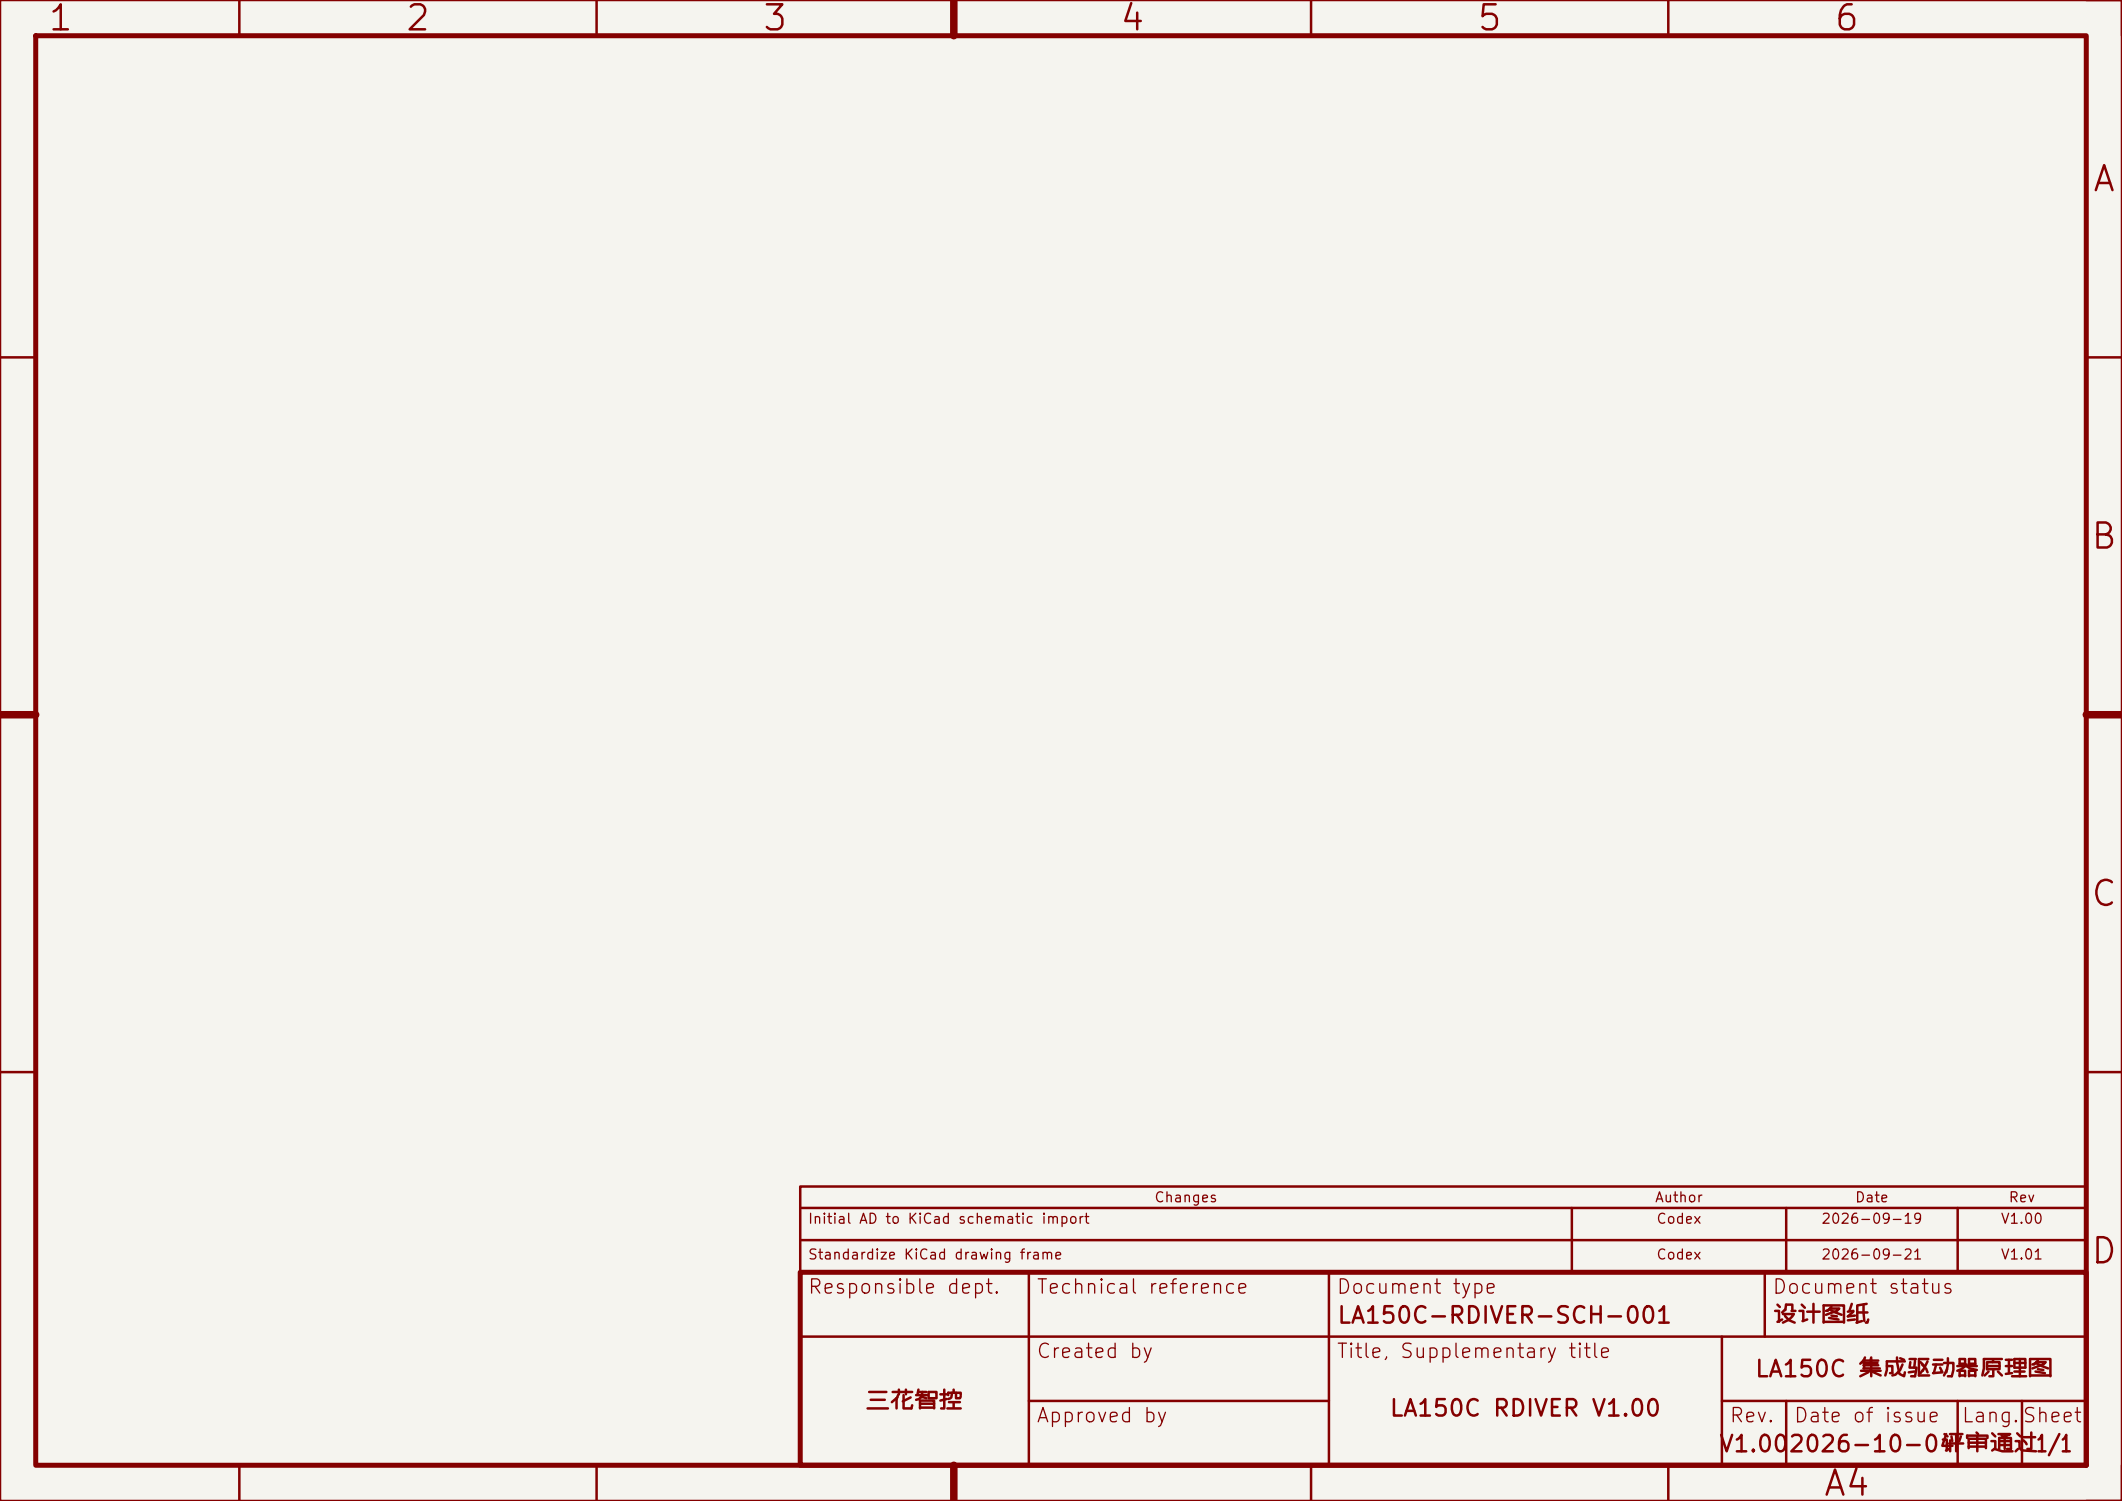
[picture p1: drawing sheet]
<svg xmlns="http://www.w3.org/2000/svg" width="297mm" height="210mm" viewBox="0 0 297 210" stroke-linecap="round" stroke-linejoin="round" font-family="sans-serif">
<defs><g id="words">
<g font-size="3.5" fill="#840000">
<text x="6.5" y="5.2">1</text>
<text x="56.5" y="5.2">2</text>
<text x="106.5" y="5.2">3</text>
<text x="156.5" y="5.2">4</text>
<text x="206.5" y="5.2">5</text>
<text x="256.5" y="5.2">6</text>
<text x="292.7" y="27.7">A</text>
<text x="292.4" y="77.7">B</text>
<text x="292.4" y="127.7">C</text>
<text x="292.4" y="177.7">D</text>
<text x="255" y="210.2">A4</text>
</g>
<g font-size="2.3" fill="#840000">
<text x="187" y="185.7">LA150C-RDIVER-SCH-001</text>
<text x="248" y="185.7">设计图纸</text>
<text x="121" y="197.7">三花智控</text>
<text x="245.5" y="193.2">LA150C 集成驱动器原理图</text>
<text x="194.3" y="198.7">LA150C RDIVER V1.00</text>
<text x="240.5" y="203.7">V1.00</text>
<text x="250.2" y="203.7">2026-10-04</text>
<text x="271.5" y="203.7">评审通过1/1</text>
</g>
<g font-size="2" fill="#840000">
<text x="112.9" y="181.5">Responsible dept.</text>
<text x="144.9" y="181.5">Technical reference</text>
<text x="186.9" y="181.5">Document type</text>
<text x="247.9" y="181.5">Document status</text>
<text x="144.9" y="190.5">Created by</text>
<text x="186.9" y="190.5">Title, Supplementary title</text>
<text x="144.9" y="199.5">Approved by</text>
<text x="241.9" y="199.5">Rev.</text>
<text x="250.9" y="199.5">Date of issue</text>
<text x="274.4" y="199.5">Lang.Sheet</text>
</g>
<g font-size="1.4" fill="#840000">
<text x="113" y="171.6">Initial AD to KiCad schematic import</text>
<text x="161.5" y="168.6">Changes</text>
<text x="231.5" y="168.6">Author</text>
<text x="231.7" y="171.6">Codex</text>
<text x="254.8" y="171.6">2026-09-19</text>
<text x="259.5" y="168.6">Date</text>
<text x="279.9" y="171.6">V1.00</text>
<text x="281" y="168.6">Rev</text>
<text x="113" y="176.6">Standardize KiCad drawing frame</text>
<text x="231.7" y="176.6">Codex</text>
<text x="254.8" y="176.6">2026-09-21</text>
<text x="279.9" y="176.6">V1.01</text>
</g>
</g></defs>
<path d="M0 0h297v210h-297z" fill="#f5f4ef" stroke="#f5f4ef" stroke-width=".14"/>
<g fill="none" stroke="#840000" stroke-width=".35">
<path d="M0 0h297v210h-297zM33.5 0v5M83.5 0v5M133.5 0v5M183.5 0v5M233.5 0v5M0 50h5M292 50h5M0 100h5M292 100h5M0 150h5M292 150h5"/>
<path d="M112 166h180v12h-180zM112 169h180M112 173.5h180M144 178v27M186 178v27M220 169v9M247 178v9M250 169v9M274 169v9M112 187h180M144 196h42M241 196h51"/>
<path d="M241 187v18M250 196v9M274 196v9M283 196v9M33.5 205v5M83.5 205v5M133.5 205v5M183.5 205v5M233.5 205v5"/>
</g>
<path d="M5 5h287v200h-287zM112 178h180v27h-180z" fill="none" stroke="#840000" stroke-width=".7"/>
<path d="M133.5 0v5M0 100h5M292 100h5M133.5 205v5" fill="none" stroke="#840000" stroke-width="1.1"/>
<g fill="#840000" stroke="#840000" stroke-width=".35">
<path d="M292 -.1h5.1v5.1l-.1-5z"/>
<path d="M297 205l.1 5.1h-5.1l5-.1z"/>
</g>
<use href="#words"/>
</svg>
